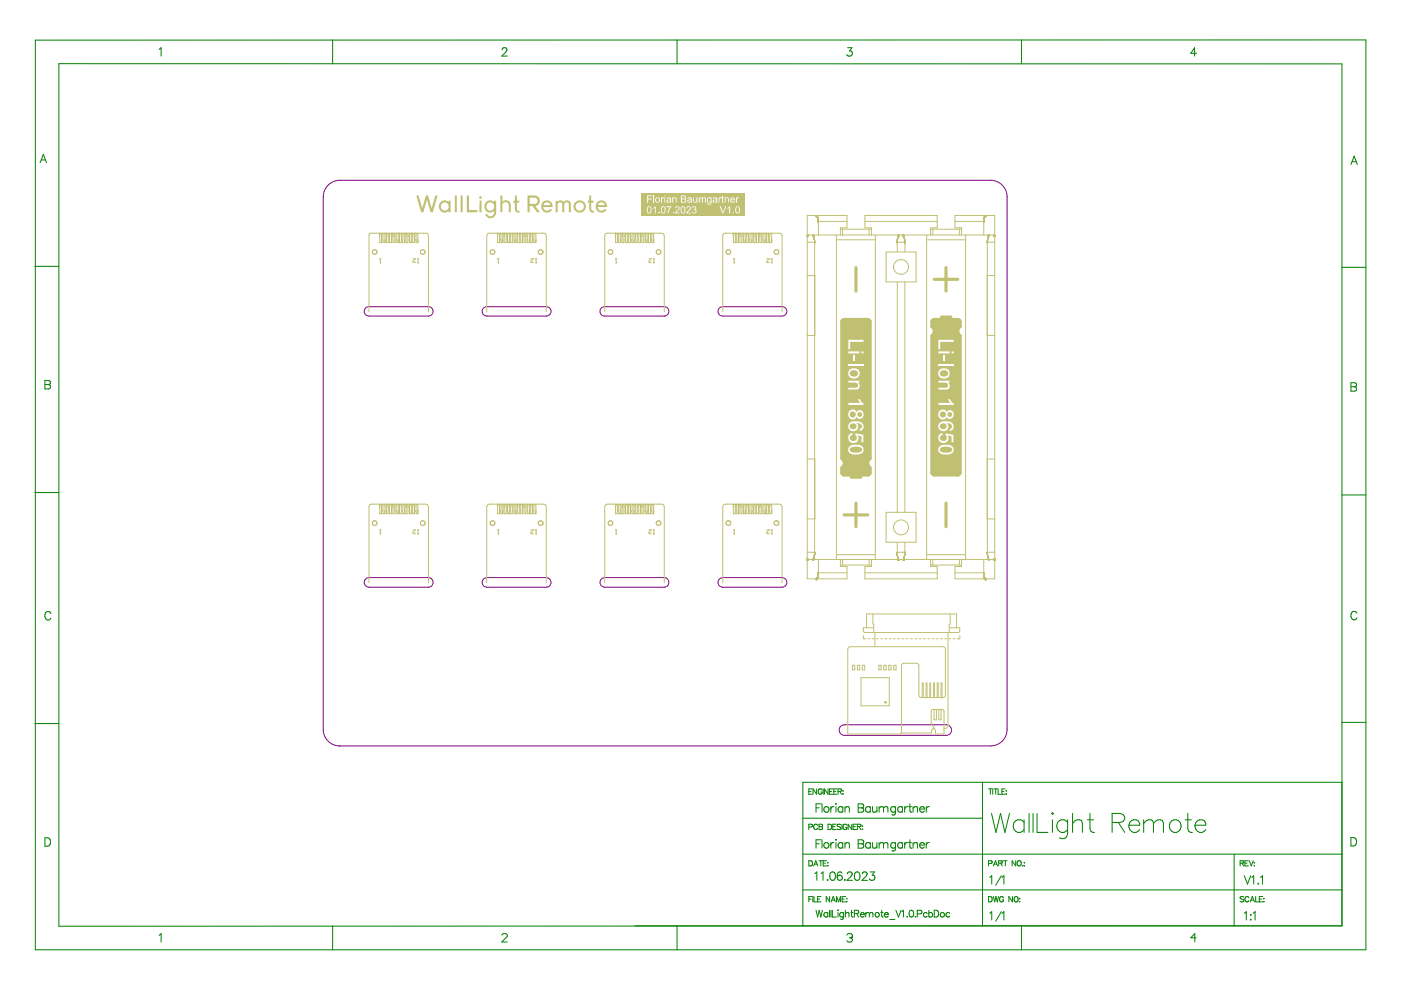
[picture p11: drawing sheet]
<svg xmlns="http://www.w3.org/2000/svg" width="297mm" height="210mm" viewBox="0 0 297 210" stroke-linecap="round" stroke-linejoin="round" font-family="sans-serif">
<g fill="none" stroke="#008000" stroke-width=".21">
<path d="M7.5 8.5h282.1v192.9h-282.1zM12.5 13.5h272v182.8l-272 .1zM33.7 10.5l.5-.4v1.8M70.5 8.5v5M106.5 10.5l.3-.4 .6 .2a.55 .55 0 0 1-.2 .7l-.8 .9h1.2M143.5 8.5v5M179.7 10.1h.9l-.5 .7a.59 .59 0 0 1 .5 .9 .59 .59 0 0 1-1.1-.1M216.6 8.5v5M253.7 11.3h-1.2l.8-1.2v1.8M8.5 34.5l.7-1.8 .7 1.8M8.8 33.9h.8M286.4 34.9l.7-1.8 .7 1.8"/>
<path d="M286.7 34.3h.8M7.4 56.5h5.1M284.5 56.7h5.1M9.5 80.7h.8l.3 .2 .1 .3-.4 .3a.47 .47 0 0 1 .4 .5 .47 .47 0 0 1-.4 .5h-.8zM9.5 81.5h.8M286.4 81.2h.8l.3 .1v.5l-.3 .2a.47 .47 0 0 1 .4 .5 .47 .47 0 0 1-.4 .4h-.8zM286.4 82h.8M7.4 104.4h5.1M284.5 104.9h5.1M10.8 130.1a.65 .65 0 0 0-.8-.4 .65 .65 0 0 0-.5 .6v.5a.65 .65 0 0 0 .5 .6 .65 .65 0 0 0 .8-.4M287.7 130a.65 .65 0 0 0-.8-.4 .65 .65 0 0 0-.5 .7v.4a.65 .65 0 0 0 .5 .7 .65 .65 0 0 0 .8-.4M7.4 153.4h5.1"/>
<path d="M284.5 153.2h5.1M9.5 177.6h.6a.95 .95 0 0 1 .6 .9 .95 .95 0 0 1-.6 .9h-.6zM170.2 173.5h38.1M171.5 175.3h.7v-.5h-.7v1.1M171.5 167.8h.5M172.2 167.3h-.7v1.1h.7M173 178.9h.7M173 171.3h.7M173.1 167.3v1.1l-.7-1.1v1.1M173.4 175a.49 .49 0 0 0-.7-.1 .49 .49 0 0 0-.1 .7 .49 .49 0 0 0 .7 .1l.1-.1M173.6 174.8h.8v.4l-.2 .1 .2 .2-.1 .3-.7 .1zM173.6 175.3h.6"/>
<path d="M174.1 170.4h-1.1v1.8M174.1 178.1h-1.1v1.7M174.3 167.5a.45 .45 0 0 0-.6-.2 .45 .45 0 0 0-.2 .6l.3 .5 .4-.2 .1-.3h-.3M174.3 170.4v1.8M174.3 178.1v1.7M174.5 167.3v1.1M175.6 167.3v1.1l-.8-1.1v1.1M175.6 174.8h.3a.61 .61 0 0 1 .4 .5 .61 .61 0 0 1-.4 .6h-.3zM175.8 167.8h.5M176.1 171v1.2M176.1 178.6v1.2M176.6 167.3h-.8v1.1h.8"/>
<path d="M176.6 175.3h.4M176.8 167.8h.4M176.8 171a.57 .57 0 0 0-.7 .5M176.8 178.6a.57 .57 0 0 0-.7 .6M177.2 178.1h.1zM177.2 170.4h.1zM177.2 171v1.2M177.2 178.6v1.2M177.3 174.8h-.7v1.1h.7M177.5 167.3h-.7v1.1h.7M177.7 167.8l.7-.1v-.4h-.7v1.1M178.1 167.8l.3 .6"/>
<path d="M178.3 174.9l-.3-.1-.5 .1 .1 .3 .7 .4v.1l-.3 .2-.5-.2M178.5 174.8v1.1M178.7 171.3a.57 .57 0 0 0-.9-.1 .57 .57 0 0 0 0 .8 .57 .57 0 0 0 .9 0M178.7 178.9a.57 .57 0 0 0-.9-.1 .57 .57 0 0 0 0 .9 .57 .57 0 0 0 .9-.1M178.7 167.6h.1M178.7 168.3h.1M178.7 171v1.2M178.7 178.6v1.2M179.2 179l.4-.4 .4 .1 .1 1.1M179.2 171v1.2M179.2 178.6v1.2M179.2 171.4l.4-.4 .4 .1 .1 1.1"/>
<path d="M179.6 175a.49 .49 0 0 0-.7-.1 .49 .49 0 0 0-.1 .7 .49 .49 0 0 0 .7 .1l.1-.3h-.3M180.6 174.8v1.1l-.8-1.1v1.1M180.9 175.3h.5M181.6 174.8h-.7v1.1h.7M181.8 175.3l.7-.1v-.4h-.7v1.1M181.9 178.1h.8l.3 .1 .1 .4-.4 .3a.47 .47 0 0 1 .4 .5 .47 .47 0 0 1-.4 .4h-.8zM181.9 178.9h.8M181.9 170.4h.8l.3 .2 .1 .3-.4 .4a.47 .47 0 0 1 .4 .4 .47 .47 0 0 1-.4 .5h-.8zM181.9 171.3h.8M182.2 175.3l.3 .6M182.8 175.2h.1zM182.8 175.8h.1z"/>
<path d="M184.5 178.9a.57 .57 0 0 0-.8-.1 .57 .57 0 0 0 0 .9 .57 .57 0 0 0 .8-.1M184.5 171v1.2M184.5 178.6v1.2M184.5 171.3a.57 .57 0 0 0-.8-.1 .57 .57 0 0 0 0 .8 .57 .57 0 0 0 .8 0M185 178.6l.1 1.1 .4 .1 .4-.3M185 171l.1 1.1 .4 .1 .4-.3M185.9 171v1.2M185.9 178.6v1.2M186.4 179l.4-.4 .4 .1 .1 .3M186.4 171v1.2M186.4 178.6v1.2M186.4 171.4l.4-.4 .4 .1 .1 .3"/>
<path d="M187.3 171.4l.4-.4 .5 .1 .1 1.1M187.3 179l.4-.4 .5 .1 .1 1.1M187.3 171.4v.8M187.3 179v.8M189.9 171v1.4a.47 .47 0 0 1-.3 .4 .47 .47 0 0 1-.5-.1M189.9 178.6v1.4a.47 .47 0 0 1-.3 .4 .47 .47 0 0 1-.5-.1M189.9 178.9a.57 .57 0 0 0-.9-.1 .57 .57 0 0 0 0 .9 .57 .57 0 0 0 .9-.1M189.9 171.3a.57 .57 0 0 0-.9-.1 .57 .57 0 0 0 0 .8 .57 .57 0 0 0 .9 0M191.3 171.3a.57 .57 0 0 0-.8-.1 .57 .57 0 0 0 0 .8 .57 .57 0 0 0 .8 0M191.3 178.9a.57 .57 0 0 0-.8-.1 .57 .57 0 0 0 0 .9 .57 .57 0 0 0 .8-.1M191.3 171v1.2M191.3 178.6v1.2"/>
<path d="M191.8 171v1.2M191.8 178.6v1.2M192.5 178.6a.57 .57 0 0 0-.7 .6M192.5 171a.57 .57 0 0 0-.7 .5M192.7 178.6h.5M192.7 171h.5M192.9 178.1v1.4l.1 .2 .3 .1M192.9 170.4v1.5l.1 .2 .3 .1M193.6 179l.4-.4 .4 .1 .1 1.1M193.6 171v1.2M193.6 178.6v1.2M193.6 171.4l.4-.4 .4 .1 .1 1.1"/>
<path d="M195 171.5v.2a.55 .55 0 0 0 .4 .5 .55 .55 0 0 0 .6-.2M195 179.2v.1a.55 .55 0 0 0 .4 .5 .55 .55 0 0 0 .6-.2M195.1 178.9a.49 .49 0 0 1 .5-.3 .49 .49 0 0 1 .4 .6h-1zM195.1 171.3a.49 .49 0 0 1 .5-.3 .49 .49 0 0 1 .4 .5h-1zM196.4 171v1.2M196.4 178.6v1.2M197.1 178.6a.57 .57 0 0 0-.7 .6M197.1 171a.57 .57 0 0 0-.7 .5M208.3 165.9v30.4M209.6 167.3h.8M210 167.3v1.1M210.2 172.5l1 4 .9-4 1 4 .9-4"/>
<path d="M210.5 167.3v1.1M210.7 167.3h.8M211.1 167.3v1.1M211.6 167.3v1.1h.7M212.4 167.8h.4M213.1 167.3h-.7v1.1h.7M213.3 167.7h.1zM213.3 168.3h.1zM217.1 173.8v2.7M217.1 174.4a1.29 1.29 0 0 0-1.7-.3 1.29 1.29 0 0 0-.4 1.7 1.29 1.29 0 0 0 1.7 .5l.4-.4M218.2 172.5v4M219 172.5v4"/>
<path d="M219.9 172.5v4h2.3M223 172.5l.1-.2 .2 .2-.2 .2zM223.1 173.8v2.7M226.4 174.4a1.29 1.29 0 0 0-1.8-.3 1.29 1.29 0 0 0-.3 1.7 1.29 1.29 0 0 0 1.7 .5l.4-.4M226.4 173.8v3.1a1.06 1.06 0 0 1-.7 .9 1.06 1.06 0 0 1-1.1-.2M227.4 174.6l.6-.6 .3-.2 1 .2 .2 .6v1.9M227.4 172.5v4M230.5 173.8h1.4M231.1 172.5v3.2l.2 .6 .8 .2M235.8 174.4h1.7l.6-.2a.93 .93 0 0 0 0-1.5l-.6-.2h-1.7v4M237.1 174.4l1.4 2.1M239.3 175a1.25 1.25 0 0 0 .8 1.4 1.25 1.25 0 0 0 1.5-.5"/>
<path d="M239.5 174.4a1.12 1.12 0 0 1 1.3-.6 1.12 1.12 0 0 1 .8 1.2h-2.3zM242.5 174.6l1-.8 .9 .2 .2 .6M242.5 173.8v2.7M244.6 174.6l.9-.8 1 .2 .2 .6v1.9M244.6 174.6v1.9M248.1 174.4a1.29 1.29 0 0 1 1.8-.3 1.29 1.29 0 0 1 .3 1.7 1.29 1.29 0 0 1-1.7 .5 1.5 1.5 0 0 1-.4-1.9zM251.3 173.8h1.3M251.8 172.5v3.2l.2 .6 .8 .2M253.4 175a1.26 1.26 0 0 0 .7 1.4 1.26 1.26 0 0 0 1.5-.5M253.6 174.4a1.1 1.1 0 0 1 1.3-.6 1.1 1.1 0 0 1 .7 1.2h-2.2zM284.5 165.9h-114.3v30.4M286.4 177.6h.6a.95 .95 0 0 1 .6 .9 .95 .95 0 0 1-.6 .9h-.6z"/>
<path d="M33.7 198.3l.5-.3v1.7M70.5 196.3v5.1M106.4 198.2l.3-.2h.6l.3 .2v.3l-1.2 1.2h1.2M134.7 196.3h149.8M143.5 196.3v5.1M170.2 188.7h114.3M170.2 181.1h114.3M171.5 182.5h.4a.58 .58 0 0 1 .4 .5 .58 .58 0 0 1-.4 .6h-.4zM171.5 190.6h.5M172.2 190.1h-.7v1.1M172.3 190.1v1.1M172.5 183.6l.5-1.1 .4 1.1"/>
<path d="M172.6 190.1v1.1h.6M172.7 183.2h.5M172.8 185.2l.4-.3v1.7M173 193l.4 1.4 .3-1.4 .3 1.4 .4-1.4M173.4 190.6h.4M173.6 182.5h.8M174 182.5v1.1M174.1 185.2l.4-.3v1.7M174.1 190.1h-.7v1.1h.7M174.5 183h.5M175.3 182.5h-.8v1.1h.8M175.4 186.6h.2z"/>
<path d="M175.5 183.5h.1M175.5 182.8v.2zM175.5 193.5v.9M175.5 193.7a.47 .47 0 0 0-.7-.1 .47 .47 0 0 0 0 .7 .47 .47 0 0 0 .7-.1M175.9 190.1v1.1l-.7-1.1v1.1M175.9 193v1.4M176.2 185a.58 .58 0 0 1 .8 .2 .9 .9 0 0 1-.6 1.4 1.14 1.14 0 0 1-.2-1.6zM176.2 193v1.4M176.2 191.2l.5-1.1 .4 1.1M176.4 190.8h.5M176.5 193v1.4h.8M177.4 191.2v-1.1l.4 1.1 .4-1.1v1.1"/>
<path d="M177.7 193.5v.9M177.7 192.9v.2zM178.5 185.1a.52 .52 0 0 0-.7-.1l-.2 .2-.1 .9M178.6 190.6h.4M178.9 193.7a.47 .47 0 0 0-.7-.1 .47 .47 0 0 0 0 .7 .47 .47 0 0 0 .7-.1M178.9 193.5l-.1 1.3-.2 .1h-.4M179 186.6h.2zM179.2 193.8l.4-.3h.3l.1 .9M179.2 193v1.4M179.3 190.1h-.7v1.1h.7M179.4 191.2h.2zM179.5 198.2l.3-.2h.6l.3 .2v.3"/>
<path d="M179.5 190.5v.1zM179.7 185.3l.3-.4 .6 .1a.55 .55 0 0 1-.2 .8l-.8 .8h1.2M180.1 198.8h.3M180.4 193.5h.4M180.4 198.8l.3 .3v.3l-.3 .3h-.6l-.3-.3M180.5 193v1.2l.4 .2M180.7 198.5h.1M180.7 198.5l-.3 .3M181.1 193.7l.8-.1 .1-.5-.9-.1v1.4M181.4 185a.58 .58 0 0 1 .8 .2 .9 .9 0 0 1-.6 1.4 1.14 1.14 0 0 1-.2-1.6zM181.6 193.7l.5 .7M182.4 193.9l.3 .5 .6-.2"/>
<path d="M182.5 193.7l.5-.2 .3 .4h-.9zM182.8 185.3l.4-.4 .6 .1a.55 .55 0 0 1-.2 .8l-.9 .8h1.2M183.6 193.8l.3-.3h.3l.1 .3M183.6 193.5v.9M184.3 193.8l.4-.3h.3l.1 .9M184.3 193.8v.6M184.5 184.9h.9l-.5 .6a.59 .59 0 0 1 .4 1 .59 .59 0 0 1-1-.2M186.7 193.5h.5M186.9 193v1.2l.4 .2M187.5 193.9l.1 .3a.43 .43 0 0 0 .7 0M187.6 193.7a.4 .4 0 0 1 .4-.2 .4 .4 0 0 1 .3 .4h-.8zM188.6 194.9h1.1"/>
<path d="M189.9 193l.6 1.4 .5-1.4M191.2 193.3l.4-.3v1.4M192.3 194.4h.1zM193 193.1a.45 .45 0 0 1 .6 .2v.9a.44 .44 0 0 1-.4 .2 .44 .44 0 0 1-.4-.2l-.1-.6zM194 194.4h.2zM194.5 193.8l.8-.1 .1-.4-.3-.3h-.6v1.4M196.6 193.7a.45 .45 0 0 0-.7-.1 .45 .45 0 0 0 0 .7 .45 .45 0 0 0 .7-.1M196.9 193.7a.45 .45 0 0 1 .7-.1 .45 .45 0 0 1 0 .7 .45 .45 0 0 1-.7-.1M196.9 193v1.4M198.1 193h.4a.78 .78 0 0 1 .5 .7 .78 .78 0 0 1-.5 .7h-.4zM201.4 193.7a.45 .45 0 0 0-.7-.1 .45 .45 0 0 0 0 .7 .45 .45 0 0 0 .7-.1M209.6 183.1l.7-.1v-.4l-.7-.1v1.1"/>
<path d="M209.6 190.1a.65 .65 0 0 1 .7 .2 .65 .65 0 0 1 0 .8l-.7 .1zM209.8 193.6l.5-.3v1.8M209.8 186l.5-.3v1.8M210.6 190.1l.3 1.1 .3-1.1 .3 1.1 .2-1.1M210.6 183.6l.5-1.1 .4 1.1M210.8 183.2h.5M211.7 183h.7l.1-.4-.8-.1v1.1M212.1 183l.4 .6M212.3 193.3l-1.2 2M212.3 185.7l-1.2 2M212.4 193.6l.4-.3v1.8M212.4 186l.4-.3v1.8"/>
<path d="M212.8 182.5h.7M212.8 190.4a.53 .53 0 0 0-.9 0 .53 .53 0 0 0 .4 .8h.3l.2-.2v-.2h-.3M213.1 182.5v1.1M214.7 190.1v1.1l-.8-1.1v1.1M215.1 190.2a.54 .54 0 0 1 .8 .3 .54 .54 0 0 1-.4 .7 .59 .59 0 0 1-.5-.3 .59 .59 0 0 1 .1-.7zM215.3 182.5v1.1l-.7-1.1v1.1M215.8 182.6a.49 .49 0 0 1 .7 .1 .49 .49 0 0 1-.1 .7 .49 .49 0 0 1-.7-.1zM216.1 191.2h.1zM216.2 190.5v.1zM216.6 196.3v5.1M216.8 183.6h.1zM217.1 182.9h.2z"/>
<path d="M217.1 183.6h.2zM253.6 198.8h-1.1l.8-.8v1.7M261.7 181.1v15.2M262.9 183h.7v-.4l-.7-.1v1.1M263.3 183l.4 .6M263.7 190.2l-.3-.1-.5 .1 .2 .3 .6 .4v.2l-.3 .1-.5-.1M263.8 193.6l.4-.3v1.8M263.8 185.7l.7 1.8 .7-1.8M263.9 183h.5M264.7 182.5h-.8v1.1h.8M264.8 190.4a.53 .53 0 0 0-.9 0 .53 .53 0 0 0 .4 .8h.3l.2-.2M264.9 182.5l.4 1.1 .4-1.1"/>
<path d="M265.1 191.2l.4-1.1 .5 1.1M265.1 194h.2zM265.2 194.9v.2zM265.3 190.8h.5M265.4 186l.4-.3v1.8M265.7 193.6l.4-.3v1.8M265.9 183.5h.1M265.9 182.8v.2zM266.2 190.1v1.1h.7M266.7 187.4h.2zM267 190.6h.5M267.2 186l.5-.3v1.8"/>
<path d="M267.7 190.1h-.7v1.1h.7M268 191.1h.1M268 190.5v.1z"/>
<circle cx="175.2" cy="171.6" r=".58"/>
<circle cx="175.2" cy="179.3" r=".58"/>
<circle cx="178.1" cy="186.1" r=".55"/>
<circle cx="186" cy="194" r=".47"/>
<circle cx="199.8" cy="193.9" r=".47"/>
</g>
<path d="M72 38.2h138a3.5 3.5 0 0 1 3.5 3.5v113a3.5 3.5 0 0 1-3.5 3.5h-138a3.5 3.5 0 0 1-3.5-3.5v-113a3.5 3.5 0 0 1 3.5-3.5M77.5 65.3l.7-.3h12.6a1 1 0 0 1 1 1 1 1 0 0 1-1 1h-12.6a1 1 0 0 1-.9-.6 1 1 0 0 1 .2-1.1zM102.5 65.3l.7-.3h12.6a1 1 0 0 1 1 1 1 1 0 0 1-1 1h-12.6a1 1 0 0 1-.9-.6 1 1 0 0 1 .2-1.1zM127.5 65.3l.7-.3h12.6a1 1 0 0 1 1 1 1 1 0 0 1-1 1h-12.6a1 1 0 0 1-.9-.6 1 1 0 0 1 .2-1.1zM152.5 65.3l.7-.3h12.6a1 1 0 0 1 1 1 1 1 0 0 1-1 1h-12.6a1 1 0 0 1-.9-.6 1 1 0 0 1 .2-1.1zM77.5 122.8l.7-.3h12.6a1.02 1.02 0 0 1 1 1 1.02 1.02 0 0 1-1 1h-12.6a1.01 1.01 0 0 1-.9-.6 1.01 1.01 0 0 1 .2-1.1zM102.5 122.8l.7-.3h12.6a1.02 1.02 0 0 1 1 1 1.02 1.02 0 0 1-1 1h-12.6a1.02 1.02 0 0 1-.9-.6 1.02 1.02 0 0 1 .2-1.1zM127.5 122.8l.7-.3h12.6a1.02 1.02 0 0 1 1 1 1.02 1.02 0 0 1-1 1h-12.6a1.01 1.01 0 0 1-.9-.6 1.01 1.01 0 0 1 .2-1.1zM152.5 122.8l.7-.3h12.6a1.02 1.02 0 0 1 1 1 1.02 1.02 0 0 1-1 1h-12.6a1.01 1.01 0 0 1-.9-.6 1.01 1.01 0 0 1 .2-1.1zM178.4 153.9l.6-.2h21.6a1.12 1.12 0 0 1 1.2 1.1 1.12 1.12 0 0 1-1.2 1.1h-21.6a1.13 1.13 0 0 1-1-.8 1.13 1.13 0 0 1 .4-1.2z" fill="none" stroke="#800080" stroke-width=".21"/>
<g fill="#c0c072">
<path d="M96.4 41.4h.5v3.6h-.5z" fill-rule="evenodd"/>
<path d="M121.6 43.8a1.32 1.32 0 0 1 2.6 0 1.32 1.32 0 0 1-2.6 0zM122 43.8a.9 .9 0 0 0 1.8 0 .9 .9 0 0 0-1.8 0z" fill-rule="evenodd"/>
<path d="M115 42.9l.7-.4 .9 .1 .5 .6 .1 .7h-2v.2l.6 .6 .5-.1 .5-.3a.24 .24 0 0 1 .3 .2 .24 .24 0 0 1-.3 .2l-.6 .4h-.5l-.5-.3-.4-.7v-.6zM115.5 43.1l-.3 .4h1.5l-.1-.3-.4-.3z" fill-rule="evenodd"/>
<path d="M103 42.9l.6-.4h.6l.6 .3v-.3h.4v2.7l-.2 .6-.8 .5-.6-.1-.5-.4a.23 .23 0 0 1 0-.4 .23 .23 0 0 1 .3 .2l.4 .2h.6l.3-.5 .1-.6-.5 .3-.6 .1-.7-.5-.3-.6v-.5zM103.1 43.7a.85 .85 0 0 0 1.7 0 .85 .85 0 0 0-1.7 0z" fill-rule="evenodd"/>
<path d="M101.7 42.5l.4 .1v2.4h-.5z" fill-rule="evenodd"/>
<path d="M88.3 41.4h.5l.7 2.7 .8-2.7 .5 .1 .7 2.6 .8-2.7h.5l-1 3.6h-.5l-.8-2.7-.7 2.7h-.5z" fill-rule="evenodd"/>
<path d="M111.8 41.4h1.7l.8 .5 .2 .5-.1 .7-.4 .4-.5 .2 1 1.3h-.6l-1-1.3h-.6v1.3h-.5zM112.3 41.9v1.3h1.2l.3-.1 .2-.6-.3-.5z" fill-rule="evenodd"/>
<path d="M109.2 41.4h.4v1.1l.5 .1v.4h-.5v1.4l.2 .3h.3v.4l-.6-.1-.3-.5-.1-1.5h-.3v-.5h.4z" fill-rule="evenodd"/>
<path d="M126.5 43l.3-.3 .6-.2 .8 .2 .4 .6 .1 .6h-2l.5 .7h.7l.3-.4 .4 .3-.1 .1-.8 .5h-.4l-.6-.3-.4-.9zM127.1 43l-.4 .5h1.6l-.5-.6z" fill-rule="evenodd"/>
<path d="M117.8 42.6h.4v.2l.5-.3 .6 .1a.23 .23 0 0 0 .2 .2 .23 .23 0 0 0 .3-.2l.5-.1 .6 .3 .1 .3v1.9h-.4v-1.8a.52 .52 0 0 0-.5-.3 .52 .52 0 0 0-.5 .4v1.7h-.4v-1.7a.5 .5 0 0 0-.5-.4 .5 .5 0 0 0-.5 .4v1.7h-.4z" fill-rule="evenodd"/>
<path d="M124.9 41.4h.4v1.1h.6v.5h-.6v1.3l.2 .4h.4v.4l-.6-.1-.3-.5-.1-1.5h-.3v-.5h.3z" fill-rule="evenodd"/>
<path d="M93.3 43l.7-.5h.6l.5 .3v-.3h.4v2.5h-.4v-.3l-.6 .4-.6-.1-.4-.2-.5-.8zM93.4 43.7a.9 .9 0 0 0 1.8 0 .9 .9 0 0 0-1.8 0z" fill-rule="evenodd"/>
<path d="M97.7 41.4h.4v3.6h-.4z" fill-rule="evenodd"/>
<path d="M106.1 41.4h.4v1.4l.6-.3h.4l.6 .3 .2 .5v1.7h-.4v-1.6l-.4-.5h-.5l-.4 .2-.1 .2v1.7h-.4z" fill-rule="evenodd"/>
<path d="M99 41.4h.4v3.1h1.8v.5h-2.2z" fill-rule="evenodd"/>
<circle cx="101.9" cy="41.9" r=".29"/>
</g>
<g fill="none" stroke="#c0c072" stroke-width=".21">
<path d="M80.5 49.4v2h.4v-2M81.2 49.4v2h.4v-2M81.5 49.4l.6 .2 .1-.2 .6 .2 .1-.2M81.5 49.4l-.1 .2-.1-.2-.6 .2-.1-.2h-1.9l-.3 .2-.2 .4v16.1M81.9 49.4v2h.4v-2M82.6 49.4v2h.4v-2M82.9 49.4l.6 .2 .1-.2 .6 .2 .1-.2M83.3 49.4v2h.4v-2M84 49.4v2h.4v-2M84.3 49.4h.4M84.7 49.4v2h.4v-2M84.8 49.4l.1 .2 .6-.2"/>
<path d="M85.4 49.4v1.3M85.5 49.4l.1 .2 .1-.2M85.7 49.4h.4M85.8 49.4v2h-.4v-.7M86.1 49.4v2h.4v-2M86.2 49.4l.1 .2 .1-.2M86.4 49.4l.6 .2 .1-.2 .6 .2 .1-.2M86.8 49.4v2h.4v-2M87.5 49.4v2h.4M87.8 49.4l.6 .2 .1-.2h1.8l.4 .2 .1 .4v16.1M87.9 50.2v1.2M87.9 49.4v.8"/>
<path d="M88.2 49.4v2h.4v-2M105.5 49.4v2h.4v-2M105.8 49.4l.6 .2 .1-.2 .6 .2 .1-.2M105.8 49.4l-.1 .2-.1-.2h-1.9l-.3 .2-.2 .4v16.1M106.2 49.4v2h.4v-2M106.9 49.4v2h.4v-2M107.2 49.4l.6 .2 .1-.2 .6 .2 .5-.2v2h.4v-2M107.6 49.4v2h.4v-2M108.3 49.4v2h.4v-2M109.1 49.4l.1 .2 .1-.2M109.3 49.4l.6 .2 .1-.2 .6 .2 .1-.2M109.7 49.4v2h.4v-2"/>
<path d="M110.4 49.4v2h.4v-2M110.7 49.4l.6 .2 .5-.2M111.1 49.4v2h.4v-2M111.8 49.4v2h.4v-2M111.9 49.4l.1 .2 .1-.2M112.1 49.4l.6 .2 .5-.2v2h.4v-2M112.5 49.4v2h.4v-2M113.3 49.4l.1 .2 .1-.2h1.8l.4 .2 .1 .4v16.1M130.5 49.4v2h.4v-2M131.2 49.4v2h.4v-2M132 49.4l.1 .2 .1-.2 .6 .2 .1-.2M132.3 49.4v2h-.4v-2l-.5 .2-.1-.2-.6 .2-.1-.2h-1.9l-.3 .2-.2 .4v16.1"/>
<path d="M132.6 49.4v1.3M132.9 49.4h.4M133 49.4v2h-.4v-.7M133.3 49.4v2h.4v-2M133.4 49.4l.1 .2 .6-.2M134 49.4v1.3M134.1 49.4l.1 .2 .1-.2M134.3 49.4h.4M134.4 49.4v2h-.4v-.7M134.7 49.4v2h.4M134.8 49.4l.1 .2 .1-.2M135 49.4l.6 .2 .5-.2v2h.4"/>
<path d="M135.1 50.2v1.2M135.1 49.4v.8M135.4 49.4v2h.4v-2M136.2 49.4l.1 .2 .1-.2M136.4 49.4l.6 .2 .5-.2M136.5 50.2v1.2M136.5 49.4v.8M136.8 49.4v2h.4v-2M137.5 49.4v2h.4v-2M137.6 49.4l.1 .2 .6-.2M138.2 49.4v2h.4v-2M138.3 49.4l.1 .2 .1-.2h1.8l.4 .2 .1 .4v16.1"/>
<path d="M155.5 49.4v2h.4v-2M155.8 49.4h.4M155.8 49.4l-.1 .2-.1-.2h-1.8l-.4 .2-.2 .4v16.1M156.2 49.4v2h.4v-2M156.3 49.4l.1 .2 .1-.2 .6 .2 .5-.2M156.9 49.4v2h.4v-2M157.6 49.4v2h.4v-2M157.7 49.4l.1 .2 .1-.2M157.9 49.4l.6 .2 .1-.2 .6 .2 .1-.2M158.3 49.4v2h.4v-2M159 49.4v2h.4v-2M159.3 49.4l.6 .2 .5-.2"/>
<path d="M159.7 49.4v2h.4v-2M160.4 49.4v2h.4v-2M160.5 49.4l.1 .2 .6-.2M161.1 49.4v2h.4v-2M161.2 49.4l.1 .2 .1-.2 .6 .2 .1-.2M161.8 49.4v2h.4v-2M162.1 49.4l.6 .2 .1-.2 .6 .2 .1-.2h1.8l.4 .2 .1 .4v16.1M162.5 49.4v2h.4v-2M163.2 49.4v2h.4v-2M171.2 50h.1M171.2 49.9h.1M171.2 58.4h1.6"/>
<path d="M171.2 51.4h1.5M171.2 49.8h.1M171.2 49.8h39.6M171.2 49.8v.1M171.3 49.8h.1M171.4 49.8h.1M172.4 49.8h.1M172.4 49.9h.1M172.4 49.8v.1M172.5 49.9h.1M172.5 50h.1M172.5 49.9v.3"/>
<path d="M172.5 50.2h.1M172.5 50.1h.1M172.6 50.3h.1M172.6 50.2h.1M172.6 50.3v.1M172.6 50.2v.1M172.6 50.5h.1M172.6 50.4h.1M172.6 50.6h.1M172.6 50.4v.2M172.7 50.7h.1M172.7 50.6h.1"/>
<path d="M172.7 50.6v.1M172.7 51.3h.1M172.7 51.2h.1M172.7 51.1h.1M172.7 51h.1M172.7 51v66.5M173.1 45.7h.1M173.1 45.7l.1 .1M173.2 45.7h.1M173.2 45.8h.1M173.3 45.8h.1M173.3 45.9h.1"/>
<path d="M173.3 45.8v.1M173.3 45.9l.1 .2M173.4 46h.1M173.4 46.1h.1M173.4 46.1v.1M173.4 46.2h.1M173.4 46.3h.1M173.4 46.4h.1M173.4 46.2v.2M173.5 46.4h.1M173.5 46.5h.1M173.5 46.6h.1"/>
<path d="M173.5 46.7h.1M173.5 46.8h.1M173.5 46.9h.1M173.5 46.4v.5M173.5 46.9h6.1M173.5 46.9v2.9M177.3 49.8v68.8M177.3 50.8h8.3M178.2 49.8v-1.5h1.4v-2.6h-8.4v77h8.4v-2.6h-1.4v-1.5M178.2 48.6h6.6M178.6 48.6v1.2M183.4 46.9h15.3"/>
<path d="M184.3 48.6v1.2M184.8 49.8v-1.5h-1.4v-2.6h15.3v2.6h-1.4v1.5M185.6 49.8v68.8M187.9 53.4h6.3v6.4h-6.3zM190.2 51.3h.1M190.2 51.2h.1M190.2 51.1h.1M190.2 51h.1M190.2 50.8h.1M190.2 51v2.4M190.2 59.8v48.8M190.2 51.4h1.7"/>
<path d="M190.3 50.5h.1M190.3 50.4h.1M190.3 50.4v.1M190.3 50.3h.1M190.3 50.2h.1M190.3 50.2v.2M190.4 50.2h.1M190.4 50.1h.1M190.4 50h.1M190.4 50l-.1 .2M190.5 50h.1M190.5 49.9h.1"/>
<path d="M190.5 49.9v.1M190.5 49.8h.1M190.5 49.8v.1M191.5 49.8h.1M191.6 49.8h.1M191.6 49.9h.1M191.6 49.8v.1M191.6 50h.1M191.6 49.9v.1M191.6 50l.1 .2M191.7 50.1h.1M191.7 50.2h.1"/>
<path d="M191.7 50.3h.1M191.7 50.4l.1 .1M191.7 50.2v.2M191.8 50.4h.1M191.8 50.5h.1M191.8 50.8h.1M191.8 50.9h.1M191.8 51h.1M191.8 50.7l.1 .4M191.9 51.1h.1M191.9 51.2h.1M191.9 51.3h.1"/>
<path d="M191.9 51.4h.1M191.9 51.1v2.3M191.9 59.8v48.8M196.5 49.8v68.8M196.5 50.8h8.2M197.3 48.6h6.6M197.8 48.6v1.2M202.5 46.9h6.1M203.4 48.6v1.2M203.9 49.8v-1.5h-1.4v-2.6h8.4v77h-8.4v-2.6h1.4v-1.5M204.7 49.8v68.8M208.6 46.9h.1"/>
<path d="M208.6 46.8h.1M208.6 46.7h.1M208.6 46.6h.1M208.6 46.5h.1M208.6 46.5v3.3M208.6 46.4h.1M208.6 46.3h.1M208.6 46.3v.2M208.7 46.2h.1M208.7 46.1h.1M208.7 46.2l-.1 .1M208.7 46h.1"/>
<path d="M208.7 46v.2M208.7 45.9h.1M208.7 45.9v.1M208.8 45.9h.1M208.8 45.8h.1M208.8 45.8v.1M208.9 45.8h.1M209 45.7h.1M209 45.7l-.2 .1M209.3 58.4h1.6M209.3 51.1h.1M209.3 51.2h.1"/>
<path d="M209.3 51.3h.1M209.3 51.4h.1M209.3 51.1v66.2M209.3 51.4h1.6M209.4 50.7h.1M209.4 50.8h.1M209.4 50.9h.1M209.4 51h.1M209.4 51.1h.1M209.4 50.4h.1M209.4 50.5h.1M209.5 50.2h.1"/>
<path d="M209.5 50.3h.1M209.5 50.4l-.1 .7M209.5 50.2v.2M209.5 50.1h.1M209.5 50h.1M209.5 50v.2M209.6 49.9h.1M209.6 49.9v.1M209.6 49.8h.1M209.6 49.8v.1M209.7 49.8h.1M210.7 49.8h.1"/>
<path d="M210.8 49.8h.1M210.8 49.9h.1M210.8 49.8v.1M210.9 49.9h.1M171.2 71.1h1.6M209.3 71.1h1.6M171.2 97.3h1.6M209.3 97.3h1.6M78.9 110.7a.52 .52 0 0 1 .7-.2 .52 .52 0 0 1 .3 .5 .53 .53 0 0 1-.4 .4 .53 .53 0 0 1-.6-.3zM80.5 106.9v2h.4v-2M81.2 106.9v2h.4v-2M81.5 106.9h.5v.1h.2v-.1l.7 .1v-.1"/>
<path d="M81.5 106.9v.1l-.2-.1h-.5v.1l-.2-.1h-1.9l-.3 .2-.2 .3v16.2M81.9 106.9v2h.4v-2M82.6 106.9v2h.4v-2M82.9 106.9h.5v.1h.2v-.1l.7 .1v-.1M83.3 106.9v2h.4v-2M84 106.9v2h.4v-2M84.3 106.9h.4M84.7 106.9v2h.4v-2M84.8 106.9v.1l.7-.1M85.4 106.9v1.3M85.5 106.9v.1l.2-.1M85.7 106.9h.4"/>
<path d="M85.8 106.9v2h-.4v-.7M86.1 106.9v2h.4v-2M86.2 106.9v.1l.2-.1M86.4 106.9h.5v.1l.2-.1 .7 .1v-.1M86.8 106.9v2h.4v-2M87.5 106.9v2h.4M87.8 106.9h.5v.1l.2-.1h1.8l.4 .2 .1 .3v16.2M87.9 107.7v1.2M87.9 106.9v.8M88.2 106.9v2h.4v-2M105.5 106.9v2h.4v-2M105.8 106.9h.5v.1h.2v-.1l.7 .1v-.1"/>
<path d="M105.8 106.9v.1l-.2-.1h-1.9l-.3 .2-.2 .3v16.2M106.2 106.9v2h.4v-2M106.9 106.9v2h.4v-2M107.2 106.9h.5v.1h.2v-.1h.5v.1l.6-.1v2h.4v-2M107.6 106.9v2h.4v-2M108.3 106.9v2h.4v-2M109.1 106.9v.1l.2-.1M109.3 106.9h.5v.1l.2-.1 .7 .1v-.1M109.7 106.9v2h.4v-2M110.4 106.9v2h.4v-2M110.7 106.9h.5v.1l.6-.1M111.1 106.9v2h.4v-2"/>
<path d="M111.8 106.9v2h.4v-2M111.9 106.9v.1l.2-.1M112.1 106.9h.5v.1l.6-.1v2h.4v-2M112.5 106.9v2h.4v-2M113.3 106.9v.1l.2-.1h1.8l.4 .2 .1 .3v16.2M130.5 106.9v2h.4v-2M131.2 106.9v2h.4v-2M132 106.9v.1h.2v-.1l.7 .1v-.1M132.3 106.9v2h-.4v-2h-.4v.1l-.2-.1h-.5v.1l-.2-.1h-1.9l-.3 .2-.2 .3v16.2M132.6 106.9v1.3M132.9 106.9h.4M133 106.9v2h-.4v-.7"/>
<path d="M133.3 106.9v2h.4v-2M133.4 106.9v.1l.7-.1M134 106.9v1.3M134.1 106.9v.1l.2-.1M134.3 106.9h.4M134.4 106.9v2h-.4v-.7M134.7 106.9v2h.4M134.8 106.9v.1l.2-.1M135 106.9h.5v.1l.6-.1v2h.4M135.1 107.7v1.2M135.1 106.9v.8M135.4 106.9v2h.4v-2"/>
<path d="M136.2 106.9v.1l.2-.1M136.4 106.9h.5v.1l.6-.1M136.5 107.7v1.2M136.5 106.9v.8M136.8 106.9v2h.4v-2M137.5 106.9v2h.4v-2M137.6 106.9v.1l.7-.1M138.2 106.9v2h.4v-2M138.3 106.9v.1l.2-.1h1.8l.4 .2 .1 .3v16.2M139.1 110.7a.52 .52 0 0 1 .7-.2 .52 .52 0 0 1 .3 .5 .53 .53 0 0 1-.4 .4 .53 .53 0 0 1-.6-.3zM155.5 106.9v2h.4v-2M155.8 106.9h.4"/>
<path d="M155.8 106.9v.1l-.2-.1h-1.8l-.4 .2-.2 .3v16.2M156.2 106.9v2h.4v-2M156.3 106.9v.1h.2v-.1h.5v.1l.6-.1M156.9 106.9v2h.4v-2M157.6 106.9v2h.4v-2M157.7 106.9v.1l.2-.1M157.9 106.9h.5v.1l.2-.1 .7 .1v-.1M158.3 106.9v2h.4v-2M159 106.9v2h.4v-2M159.3 106.9h.5v.1l.6-.1M159.7 106.9v2h.4v-2M160.4 106.9v2h.4v-2"/>
<path d="M160.5 106.9v.1l.7-.1M161.1 106.9v2h.4v-2M161.2 106.9v.1l.2-.1 .7 .1v-.1M161.8 106.9v2h.4v-2M162.1 106.9h.5v.1h.2v-.1h.5v.1l.2-.1h1.8l.4 .2 .1 .3v16.2M162.5 106.9v2h.4v-2M163.2 106.9v2h.4v-2M171.2 118.5h.1M171.2 110h1.6M171.2 117.1h1.5M171.2 118.5v.1M171.2 118.6h.1"/>
<path d="M171.3 118.6h.1M171.3 118.6h39.5M171.4 118.6h.1M172.4 118.6h.1M172.5 118.6h.1M172.5 118.5h.1M172.5 118.5v.1M172.5 118.4h.1M172.5 118.3h.1M172.5 118.2v.3M172.5 118.2h.1M172.6 118.2h.1"/>
<path d="M172.6 118.1h.1M172.6 118.1v.1M172.6 118h.1M172.6 117.9h.1M172.6 117.9v.2M172.7 117.8h.1M172.7 117.7h.1M172.7 117.6h.1M172.7 117.8l-.1 .1M172.7 117.5h.1M172.7 117.4h.1M172.7 117.3h.1"/>
<path d="M172.7 117.2h.1M172.7 117.1h.1M172.7 117.5v.3M173.5 118.6v2.9M177.3 117.6h8.3M178.2 119.8h6.6M178.6 118.6v1.2M184.3 118.6v1.2M184.8 118.6v1.5h-1.4v2.6h15.3v-2.6h-1.4v-1.5M187.9 108.6h6.3v6.4h-6.3zM190.2 117.6h.1M190.2 117.5h.1"/>
<path d="M190.2 117.4h.1M190.2 117.3h.1M190.2 117.2h.1M190.2 117.1h.1M190.2 115v2.7M190.2 117.1h1.7M190.3 118h.1M190.3 117.9h.1M190.3 117.9v.1M190.3 118.2h.1M190.3 118.1h.1M190.3 118v.2"/>
<path d="M190.4 118.3h.1M190.4 118.2h.1M190.4 118.2v.2M190.4 118.4h.1M190.5 118.5h.1M190.5 118.4v.1M190.5 118.6h.1M190.5 118.5v.1M191.5 118.6h.1M191.6 118.5h.1M191.6 118.6h.1M191.6 118.5v.1"/>
<path d="M191.6 118.4h.1M191.6 118.4v.1M191.7 118.2h.1M191.7 118.3h.1M191.7 118.4h.1M191.7 118h.1M191.7 118.1h.1M191.7 118.2l-.1 .2M191.7 118v.2M191.8 117.9h.1M191.8 118h.1M191.8 117.9v.1"/>
<path d="M191.8 117.4h.1M191.8 117.6h.1M191.9 117.1h.1M191.9 117.2h.1M191.9 117.3h.1M191.9 115v2.3M191.9 117.3l-.1 .1M196.5 117.6h8.2M197.3 119.8h6.6M197.8 118.6v1.2M203.4 118.6v1.2M208.6 118.6v3.3"/>
<path d="M209.3 110h1.6M209.3 117.1h.1M209.3 117.2h.1M209.3 117.3h.1M209.3 117.3l.1 .1M209.3 117.1h1.6M209.4 117.4h.1M209.4 117.7h.1M209.4 117.7l.1 .3M209.4 117.8h.1M209.4 117.9h.1M209.4 118h.1"/>
<path d="M209.5 118.1h.1M209.5 118.2h.1M209.5 118v.2M209.5 118.3h.1M209.5 118.4h.1M209.5 118.2v.2M209.6 118.4h.1M209.6 118.5h.1M209.6 118.4v.1M209.6 118.6h.1M209.6 118.5v.1M209.7 118.6h.1"/>
<path d="M210.7 118.6h.1M210.8 118.6h.1M210.9 118.5h.1M173.1 122.7h.1M173.2 122.6h.1M173.2 122.7h.1M173.2 122.6v.1M173.3 122.6h.1M173.3 122.5h.1M173.3 122.5v.1M173.4 122.3h.1M173.4 122.4h.1"/>
<path d="M173.4 122.3l-.1 .2M173.4 122.4l-.1 .1M173.4 122.2h.1M173.4 122.2v.1M173.4 122h.1M173.4 122.1h.1M173.4 122v.2M173.5 121.5h.1M173.5 121.6h.1M173.5 121.7h.1M173.5 121.8h.1M173.5 121.9h.1"/>
<path d="M173.5 122h.1M173.5 121.5v.5M173.5 121.5h6.1M173.5 122h-.1M179.7 137.7v17.9h11.2l.2-.2M180.3 137.1h19.6M183 134.7v.7h.5M183.4 121.5h15.3M183.4 134.1h19.7M183.7 133.1v-2.9h19.1v2.9M184 135.4h.4M184.9 135.4h.4"/>
<path d="M185.1 130.2l.1 3.9M185.2 133.1h-2.2v.6M185.5 134.2v2.9M185.8 135.4h.4M186.7 135.4h.4M187.6 135.4h.4M188.5 135.4h.4M189.4 135.4h.4M190.3 135.4h.5M191.2 135.4h.4M192.1 135.4h.4M193 135.4h.4"/>
<path d="M194 135.4h.4M194.9 135.4h.4M195.8 135.4h.4M196.7 135.4h.4M197.6 135.4h.4M198.5 135.4h.4M199.4 135.4h.4M200.3 135.4h.4M200.4 137.6v9.8M201 134.2v19.6M201.2 135.4h.4M201.2 133.1h2.3v.6"/>
<path d="M201.5 130.2v2l-.3 .2v1.7M202.1 135.4h.4M202.5 121.5h6.1M203.5 134.7v.7h-.5M208.6 121.9h.1M208.6 121.8h.1M208.6 121.7h.1M208.6 121.6h.1M208.6 121.5h.1M208.6 121.9v.3M208.6 122.2h.1M208.6 122.1h.1"/>
<path d="M208.6 122h.1M208.7 122.3h.1M208.7 122.2h.1M208.7 122.2v.2M208.7 122.4h.1M208.7 122.5h.1M208.7 122.4v.1M208.8 122.6h.1M208.8 122.5h.1M208.8 122.5v.1M208.9 122.6h.1M208.9 122.6v.1"/>
<path d="M208.9 122.7h.1M209 122.7h.1M180.7 141.1h.5v.9h-.5zM181.8 141.1h.5v.9h-.5zM182.5 143.7h6v5.9h-6zM182.8 141.1h.5v.9h-.5zM186.3 141.1h.5v.9h-.5zM187.4 141.1h.5v.9h-.5zM188.4 141.1h.5v.9h-.5zM189.5 141.1h.5v.9h-.5zM191.1 141.1v14.3M191.6 140.6h2.7"/>
<path d="M194.8 141.1v6.3M195.3 147.9h4.6M195.5 147.8v-3h.2v3.1M196.3 147.8v-3h.3v3.1M197.1 147.8v-3h.2v3.1M197.4 150.8v2.7M197.5 153.7l.6 .8M197.5 154.9v.5h-6.4M197.8 150.4h1.9M197.9 147.8v-3h.2v3.1M197.9 154.5h.2M198 150.4v2.2h.5v-2.2"/>
<path d="M198.7 147.8v-3h.2v3.1M199 150.4v2.2h.5v-2.2M199.5 147.8v-3h.2v3.1M200.1 154.4h.3M200.1 150.8v4.8h-1.8v-.7l-.2-.4"/>
<circle cx="79.4" cy="53.4" r=".51"/>
<circle cx="89.6" cy="53.4" r=".51"/>
<circle cx="104.4" cy="53.4" r=".5"/>
<circle cx="114.6" cy="53.4" r=".51"/>
<circle cx="129.4" cy="53.4" r=".5"/>
<circle cx="139.6" cy="53.5" r=".49"/>
<circle cx="154.4" cy="53.4" r=".5"/>
<circle cx="164.6" cy="53.4" r=".5"/>
<circle cx="89.6" cy="110.9" r=".5"/>
<circle cx="104.4" cy="110.9" r=".51"/>
<circle cx="114.6" cy="110.9" r=".49"/>
<circle cx="129.4" cy="110.9" r=".5"/>
<circle cx="154.4" cy="110.9" r=".51"/>
<circle cx="164.6" cy="110.9" r=".51"/>
</g>
<g fill="none" stroke="#c0c072" stroke-width=".67">
<path d="M181.5 56.7v5M198.1 59.2h5M200.6 56.7v5M178.5 68.2v29M179 67.7h5M184.5 68.2v29M197.6 68.2v1M197.6 71.2v29M198.1 67.7h5M199.6 67.2h2M203.6 68.2v1M203.6 71.2v29"/>
<path d="M178.5 99.2v1M184.5 99.2v1M179 100.7h5M179 109.2h5M180.5 101.2h2M181.5 106.7v5M198.1 100.7h5M200.6 106.7v5"/>
</g>
<g fill="#c0c072">
<path d="M178.5 67.7h6v4h-6z" fill-rule="evenodd"/>
<path d="M179 96.7h5v4h-5z" fill-rule="evenodd"/>
<path d="M178.5 99.2h6v1.5h-6z" fill-rule="evenodd"/>
<path d="M197.6 96.7h6v4h-6z" fill-rule="evenodd"/>
<path d="M198.1 67.7h5v4h-5z" fill-rule="evenodd"/>
<path d="M197.6 67.7h6v1.5h-6z" fill-rule="evenodd"/>
</g>
<g fill="none" stroke="#c0c072" stroke-width=".21">
<path d="M80.5 54.9h.3M80.6 55.7h.1M80.6 54.9v.8M80.8 55.5l-.2 .2M87.5 54.9h.6l-.6 .5 .2 .3 .4-.2M88.5 54.9h.3M88.6 55.7h.1M88.6 54.9v.8M88.8 55.5l-.2 .2M105.5 54.9h.3M105.7 55.7h.1M105.7 54.9v.8"/>
<path d="M105.8 55.5l-.1 .2M112.6 54.9h.5l-.5 .5 .1 .3 .4-.2M113.5 54.9h.3M113.7 55.7h.1M113.7 54.9v.8M113.8 55.5l-.1 .2M130.5 54.9h.3M130.6 55.7h.1M130.6 54.9v.8M130.8 55.5l-.2 .2M137.6 54.9h.5l-.5 .5 .1 .3 .4-.2M138.5 54.9h.3"/>
<path d="M138.6 55.7h.1M138.6 54.9v.8M138.8 55.5l-.2 .2M155.5 54.9h.3M155.7 55.7h.1M155.7 54.9v.8M155.8 55.5l-.1 .2M162.6 54.9h.5l-.5 .6 .1 .2 .4-.2M163.5 54.9h.3M163.7 55.7h.1M163.7 54.9v.8M163.8 55.5l-.1 .2"/>
<path d="M80.5 112.4h.3M80.6 113.2h.1M80.6 112.4v.8M80.8 113l-.2 .2M87.5 112.4h.6l-.6 .5 .2 .3 .4-.2M88.5 112.4h.3M88.6 113.2h.1M88.6 112.4v.8M88.8 113l-.2 .2M105.5 112.4h.3M105.7 113.2h.1M105.7 112.4v.8"/>
<path d="M105.8 113l-.1 .2M112.6 112.4h.5l-.5 .5 .1 .3 .4-.2M113.5 112.4h.3M113.7 113.2h.1M113.7 112.4v.8M113.8 113l-.1 .2M130.5 112.4h.3M130.6 113.2h.1M130.6 112.4v.8M130.8 113l-.2 .2M137.6 112.4h.5l-.5 .5 .1 .3 .4-.2M138.5 112.4h.3"/>
<path d="M138.6 113.2h.1M138.6 112.4v.8M138.8 113l-.2 .2M155.5 112.4h.3M155.7 113.2h.1M155.7 112.4v.8M155.8 113l-.1 .2M162.6 112.4h.5l-.5 .5v.1l.1 .2 .4-.2M163.5 112.4h.3M163.7 113.2h.1M163.7 112.4v.8M163.8 113l-.1 .2"/>
</g>
<path d="M178.5 71.2h6v26h-6z" fill-rule="evenodd" fill="#c0c072"/>
<g fill="#fff">
<path d="M179.9 72.1h3.2v.4h-2.8v1.5h-.4z" fill-rule="evenodd"/>
<path d="M182.7 74.5h.4v.4h-.4zM179.9 74.5h2.3v.4h-2.3z" fill-rule="evenodd"/>
<path d="M180.8 75.4h.5v1.2h-.5z" fill-rule="evenodd"/>
<path d="M179.9 77.1h3.2v.4h-3.2z" fill-rule="evenodd"/>
<path d="M180.4 78.7l-.2 .5a.92 .92 0 0 0 1.4 .5l.1-.1a.64 .64 0 0 0 .2-.7 .64 .64 0 0 0-.6-.4zM180 78.5l.5-.4h.9a1.07 1.07 0 0 1 .9 1.2 1.07 1.07 0 0 1-1 1l-1-.2a.84 .84 0 0 1-.4-1.1z" fill-rule="evenodd"/>
<path d="M179.9 80.7h2.3v.4h-.3l.1 .1a.85 .85 0 0 1-.3 1.4h-1.8v-.4h1.7l.3-.3v-.4l-.3-.3-1.7-.1z" fill-rule="evenodd"/>
<path d="M179.9 85.4h2.5l-.5-.8h.4l.7 .9 .1 .4h-3.2z" fill-rule="evenodd"/>
<path d="M181.7 87.9a.55 .55 0 0 0 1.1 0 .55 .55 0 0 0-1.1 0zM180.1 87.9a.66 .66 0 0 0 1.3 0 .66 .66 0 0 0-1.3 0zM180 87.2l.1-.1a.96 .96 0 0 1 1.3-.1l.2 .4a.74 .74 0 0 1 1.3-.2l.2 .9-.4 .6-.7 .1-.2-.1-.2-.4-.5 .6h-.7a1.15 1.15 0 0 1-.4-1.7z" fill-rule="evenodd"/>
<path d="M180.1 89.7l.7-.4 1.2 .1a1.01 1.01 0 0 1 1.1 .8 1.01 1.01 0 0 1-.8 1.2v-.4a.6 .6 0 0 0 .5-.7 .6 .6 0 0 0-.7-.5l-.6-.1 .4 .4v.4a.95 .95 0 0 1-.8 .9h-.3a1 1 0 0 1-.9-.7 1 1 0 0 1 .2-1zM180.3 90l-.1 .2 .1 .6 .8 .2a.68 .68 0 0 0 .4-1 .68 .68 0 0 0-1.1-.1z" fill-rule="evenodd"/>
<path d="M180.2 92l.5-.2 .1 .4-.5 .2-.1 .6 .1 .3 .5 .2 .6-.1 .2-.4v-.4l-.2-.4v-.3l1.6 .3v1.6h-.3v-1.3l-.9-.1a1.06 1.06 0 0 1-.6 1.5 1.06 1.06 0 0 1-1.4-1l.1-.4z" fill-rule="evenodd"/>
<path d="M180.5 94.8l-.1 .2a.57 .57 0 0 0-.1 .6 .57 .57 0 0 0 .6 .3l1 .1a.66 .66 0 0 0 .7-.2 .66 .66 0 0 0 .1-.7l-.2-.3-.6-.1zM180 94.7l.9-.4h1.2l.6 .2 .3 .5v.7l-.4 .5-1 .2-1-.1a.98 .98 0 0 1-.6-1.6z" fill-rule="evenodd"/>
</g>
<path d="M197.6 71.2h6v26h-6z" fill-rule="evenodd" fill="#c0c072"/>
<g fill="#fff">
<path d="M199 72.1h3.2v.4h-2.9v1.5h-.3z" fill-rule="evenodd"/>
<path d="M201.8 74.5h.4v.4h-.4zM199 74.5h2.3v.4h-2.3z" fill-rule="evenodd"/>
<path d="M199.9 75.4h.5v1.2h-.5z" fill-rule="evenodd"/>
<path d="M199 77.1h3.2v.4h-3.2z" fill-rule="evenodd"/>
<path d="M199.5 78.7a.76 .76 0 0 0 0 1 .76 .76 0 0 0 1 .1 .61 .61 0 0 0 .5-.5 .61 .61 0 0 0-.4-.7l-.7-.1zM199 79.2a1.18 1.18 0 0 1 2.3 0 1.18 1.18 0 0 1-2.3 0z" fill-rule="evenodd"/>
<path d="M199 80.7h2.3v.4h-.3l.3 .5-.1 .7-.4 .3h-1.8v-.4h1.7l.3-.3v-.4l-.3-.3-1.7-.1z" fill-rule="evenodd"/>
<path d="M199 85.4h2.5l-.5-.8h.4l.8 1v.3h-3.2z" fill-rule="evenodd"/>
<path d="M200.8 87.9a.55 .55 0 0 0 1.1 0 .55 .55 0 0 0-1.1 0zM199.2 87.9a.7 .7 0 0 0 1.4 0 .7 .7 0 0 0-1.4 0zM199.2 87.1a.98 .98 0 0 1 1.5 .3 .81 .81 0 0 1 1.2-.3 .81 .81 0 0 1 .2 1.2l-.3 .4a.71 .71 0 0 1-1.1-.4l-.1 .3-.4 .3h-.5l-.4-.2a1.14 1.14 0 0 1-.1-1.6z" fill-rule="evenodd"/>
<path d="M199.2 89.7l.7-.4 1.2 .1a1 1 0 0 1 1.1 .8 1 1 0 0 1-.8 1.2v-.4a.6 .6 0 0 0 .5-.7 .6 .6 0 0 0-.7-.5l-.5-.1a.98 .98 0 0 1 .3 1 .98 .98 0 0 1-.8 .7h-.5a1.03 1.03 0 0 1-.5-1.7zM199.3 90.4a.7 .7 0 0 0 1.4 0 .7 .7 0 0 0-1.4 0z" fill-rule="evenodd"/>
<path d="M199.3 92l.5-.2 .1 .4a.61 .61 0 0 0-.6 .5 .61 .61 0 0 0 .3 .7l.6 .1 .4-.2 .1-.7-.3-.4 .1-.3 1.6 .3v1.6h-.3v-1.3l-.8-.1a1.07 1.07 0 0 1-.7 1.5 1.07 1.07 0 0 1-1.4-1l.1-.4z" fill-rule="evenodd"/>
<path d="M199.6 94.8l-.1 .1a.56 .56 0 0 0-.2 .6 .56 .56 0 0 0 .5 .4l1.2 .1a.66 .66 0 0 0 .9-.6 .66 .66 0 0 0-.8-.7zM199.1 94.8l.9-.5 1.5 .1a1 1 0 0 1 .7 1.1 1 1 0 0 1-1 .9l-1.6-.1a1 1 0 0 1-.5-1.5z" fill-rule="evenodd"/>
</g>
<path d="M136 41h22v2.4h-22z" fill-rule="evenodd" fill="#c0c072"/>
<g fill="#fff">
<path d="M137.2 41.4h1.1v.2h-.9v.5h.7v.2h-.7v.7h-.2z" fill-rule="evenodd"/>
<path d="M138.5 41.4h.2v1.6h-.2z" fill-rule="evenodd"/>
<path d="M139 42.3a.4 .4 0 0 0 .8 0 .4 .4 0 0 0-.8 0zM139 42l.6-.2 .4 .5-.1 .4-.2 .2-.6-.1a.67 .67 0 0 1-.1-.8z" fill-rule="evenodd"/>
<path d="M140.2 41.8h.1v.2l.2-.2 .3 .1-.1 .2-.3 .1v.8h-.2z" fill-rule="evenodd"/>
<path d="M140.9 41.4h.2v.3h-.2zM140.9 41.8h.2v1.2h-.2z" fill-rule="evenodd"/>
<path d="M141.5 42.5v.3h.4l.2-.4zM141.4 42l.6-.2 .3 .3v.9l-.2-.2-.6 .2a.35 .35 0 0 1-.2-.4 .35 .35 0 0 1 .3-.3h.5a.28 .28 0 0 0-.3-.3 .28 .28 0 0 0-.3 .2h-.2z" fill-rule="evenodd"/>
<path d="M142.5 41.8h.2v.2l.2-.2 .5 .2 .1 1h-.2v-.8l-.2-.2-.3 .1-.1 .9h-.2z" fill-rule="evenodd"/>
<path d="M144.6 41.6v.5l.6-.1v-.3zM144.6 42.2v.6h.5a.25 .25 0 0 0 .2-.2 .25 .25 0 0 0-.1-.3zM144.4 41.4l.8 .1a.4 .4 0 0 1 0 .7l.3 .1-.1 .6-1 .1z" fill-rule="evenodd"/>
<path d="M146 42.5l-.1 .2 .1 .1 .5-.1v-.3zM145.8 42l.2-.2 .6 .2 .1 1h-.2v-.2l-.2 .2-.5-.1a.3 .3 0 0 1-.1-.3 .3 .3 0 0 1 .3-.3h.5v-.2l-.3-.1-.2 .2h-.2z" fill-rule="evenodd"/>
<path d="M147 41.8h.1v.7a.26 .26 0 0 0 .2 .3 .26 .26 0 0 0 .4-.2v-.8h.2v1.2h-.2v-.2l-.2 .2h-.4l-.1-.2z" fill-rule="evenodd"/>
<path d="M148.2 41.8h.1v.2l.5-.2 .2 .2 .2-.2 .4 .1 .1 1.1h-.2l-.1-1-.3 .1-.1 .9h-.2v-1h-.3l-.1 1h-.2z" fill-rule="evenodd"/>
<path d="M150.2 42l-.1 .2 .1 .5 .3 .1 .1-.1a.43 .43 0 0 0-.2-.7zM150 42l.5-.2 .2 .2v-.2h.2l-.1 1.1a.51 .51 0 0 1-.7 .4l-.2-.2h.2a.31 .31 0 0 0 .4 .1 .31 .31 0 0 0 .2-.4l-.3 .2-.4-.2-.1-.2z" fill-rule="evenodd"/>
<path d="M151.3 42.6v.2h.3l.2-.1v-.3zM151.2 42l.2-.2 .6 .2 .1 1-.2-.2-.6 .2-.1-.2a.29 .29 0 0 1-.1-.3 .29 .29 0 0 1 .2-.2h.5a.28 .28 0 0 0-.2-.3 .28 .28 0 0 0-.3 .2h-.2z" fill-rule="evenodd"/>
<path d="M152.4 41.8h.1v.2l.2-.2 .2 .1v.2h-.3l-.1 .9h-.1z" fill-rule="evenodd"/>
<path d="M153.1 41.6l.2-.2v.4h.2v.2h-.2v.8l.2 .2-.4-.1v-.9h-.2z" fill-rule="evenodd"/>
<path d="M153.7 41.8h.1v.2l.2-.2 .5 .2 .1 1h-.2v-.8l-.2-.2-.3 .1-.1 .9h-.1z" fill-rule="evenodd"/>
<path d="M155.1 42l-.1 .3h.6l-.2-.3zM154.9 42l.6-.2 .3 .5v.2h-.8l.2 .3 .6-.2-.2 .3-.5 .1-.1-.2a.59 .59 0 0 1-.1-.8z" fill-rule="evenodd"/>
<path d="M156 41.8h.2v.2l.2-.2 .2 .1v.2l-.4 .1v.8h-.2z" fill-rule="evenodd"/>
</g>
<path d="M136 43.4h22v2.3h-22z" fill-rule="evenodd" fill="#c0c072"/>
<g fill="#fff">
<path d="M137.5 43.9l-.2 .7a.35 .35 0 0 0 .1 .4 .35 .35 0 0 0 .4 0l.2-.3-.1-.7-.2-.1zM137.3 43.8l.5-.1 .3 .4v.7l-.3 .5a.63 .63 0 0 1-.6-.3 .63 .63 0 0 1-.1-.6z" fill-rule="evenodd"/>
<path d="M138.5 44.1l.5-.4v1.6h-.2v-1.2l-.3 .2z" fill-rule="evenodd"/>
<path d="M139.6 45h.3v.3h-.3z" fill-rule="evenodd"/>
<path d="M140.4 43.9l-.1 .3a.58 .58 0 0 0 .5 .9l.1-.8a.35 .35 0 0 0-.1-.3 .35 .35 0 0 0-.4-.1zM140.3 43.9l.3-.2a.83 .83 0 0 1 .5 .8 .83 .83 0 0 1-.6 .8l-.3-.2-.1-.4z" fill-rule="evenodd"/>
<path d="M141.3 43.7h1l-.6 1.6h-.1v-.4l.5-1h-.8z" fill-rule="evenodd"/>
<path d="M142.6 45h.2v.3h-.2z" fill-rule="evenodd"/>
<path d="M143.2 43.9l.4-.2a.47 .47 0 0 1 .5 .4 .47 .47 0 0 1-.3 .5l-.5 .5h.8v.2h-1l.1-.4 .6-.5v-.4a.32 .32 0 0 0-.3-.1 .32 .32 0 0 0-.2 .3h-.2z" fill-rule="evenodd"/>
<path d="M144.6 43.9l-.1 .8 .1 .3 .3 .1 .2-.4v-.6l-.2-.2zM144.5 43.8l.5-.1 .2 .2 .1 .7-.3 .7-.5-.1-.1-.2-.1-.8z" fill-rule="evenodd"/>
<path d="M145.6 43.9l.4-.2a.53 .53 0 0 1 .5 .6 .53 .53 0 0 1-.5 .5l-.3 .3h.8v.2h-1l.5-.7a.36 .36 0 0 0 .3-.4 .36 .36 0 0 0-.4-.3h-.1l-.1 .3h-.2z" fill-rule="evenodd"/>
<path d="M146.9 43.8l.5-.1a.39 .39 0 0 1 .2 .4 .39 .39 0 0 1-.2 .3 .41 .41 0 0 1 .3 .5 .41 .41 0 0 1-.4 .4l-.4-.1-.2-.3 .2-.1 .2 .3 .3-.1a.33 .33 0 0 0 .1-.3 .33 .33 0 0 0-.4-.2v-.1l.2-.1a.23 .23 0 0 0 .1-.3 .23 .23 0 0 0-.3-.1l-.2 .3-.2-.1z" fill-rule="evenodd"/>
<path d="M152.6 43.7h.2l.5 1.4 .5-1.4h.2l-.6 1.6h-.2z" fill-rule="evenodd"/>
<path d="M154.2 44.1l.6-.4v1.6h-.2v-1.2l-.3 .2z" fill-rule="evenodd"/>
<path d="M155.4 45h.2v.3h-.2z" fill-rule="evenodd"/>
<path d="M156.2 43.9l-.1 .8a.34 .34 0 0 0 .4 .4l.2-.2-.1-.9-.2-.1zM156 43.9l.2-.2 .6 .2 .1 .9a.52 .52 0 0 1-.6 .5 .52 .52 0 0 1-.4-.6z" fill-rule="evenodd"/>
</g>
<g fill="none" stroke="#c0c072" stroke-width=".21">
<path d="M171.2 49.9h.1M172.4 49.8h.1M172.7 50.7v.3M190.2 50.8v.2M190.3 50.5l-.1 .3M190.5 49.8h.1M191.5 49.8h.1M191.8 50.5v.2M208.9 45.7h.1M209.7 49.8h.1M210.8 49.8h.1M171.3 118.6h.1"/>
<path d="M172.4 118.6h.1M190.2 117.7l.1 .2M190.5 118.6h.1M191.6 118.6h.1M191.6 118.6h-.1M191.8 117.4v.2M191.8 117.6v.3M209.4 117.4v.3M209.6 118.6h.1M210.9 118.5l-.1 .1M210.9 118.5h.1M173.1 122.7h.1"/>
<path d="M180.3 137.1a.61 .61 0 0 0-.6 .6M183 133.7l.4 .4M199.9 137.1l.5 .3v.2M203.5 133.7l-.4 .4M191.6 140.6l-.2 .1-.3 .4M194.3 140.6l.5 .3v.2M194.8 147.4l.1 .3 .4 .2M197.4 153.5l.1 .2M197.8 150.4l-.3 .2-.1 .2M197.9 154.5l-.2 .1-.2 .3M199.7 150.4l.4 .2v.2M200.4 147.4v.3l-.5 .2"/>
<path d="M201 153.8l-.3 .5-.3 .1"/>
<circle cx="191" cy="56.6" r="1.58"/>
<circle cx="191" cy="111.8" r="1.59"/>
</g>
<path d="M187.7 148.8h.2v.2h-.2z" fill="none" stroke="#c0c072" stroke-width=".27"/>
<path d="M179 67.7l-.3 .1-.2 .4M184 67.7l.2 .1 .3 .4M197.6 69.2a1.23 1.23 0 0 1 0 2M198.1 67.7l-.5 .3v.2M203.1 67.7l.2 .1 .3 .4M203.6 69.2a1.23 1.23 0 0 0 0 2M178.5 97.2a1.23 1.23 0 0 1 0 2M184.5 97.2a1.23 1.23 0 0 0 0 2M178.5 100.2l.2 .4 .3 .1M184.5 100.2l-.3 .4-.2 .1M197.6 100.2v.2l.5 .3M203.6 100.2l-.3 .4-.2 .1" fill="none" stroke="#c0c072" stroke-width=".67"/>
</svg>
